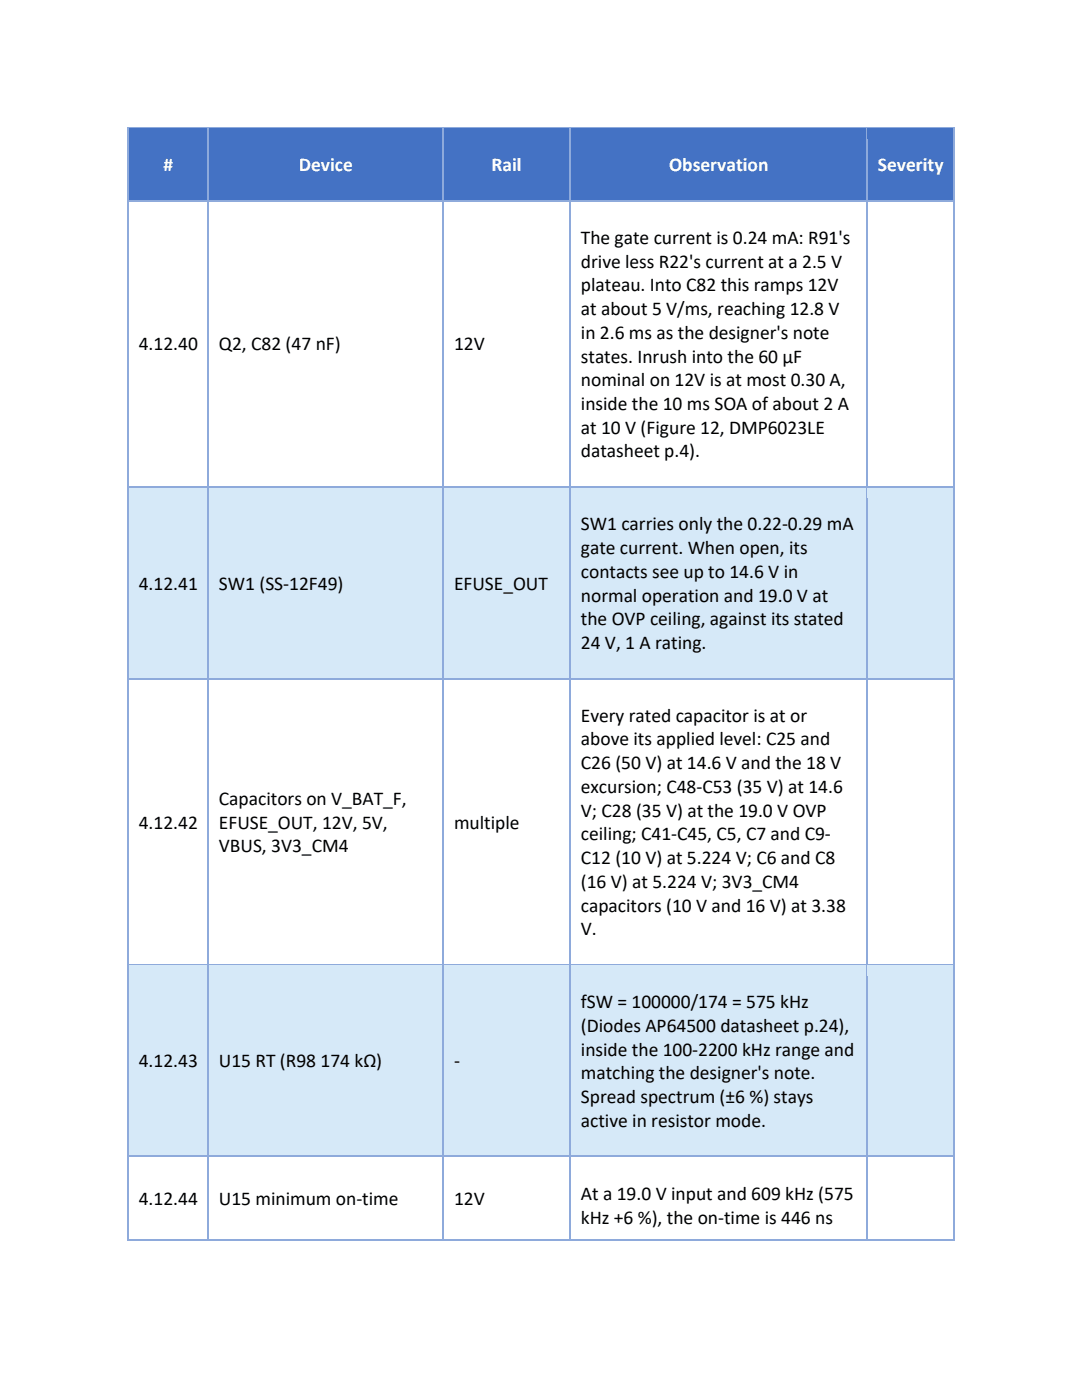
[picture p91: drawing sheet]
<svg xmlns="http://www.w3.org/2000/svg" width="216mm" height="279mm" viewBox="0 0 216 279" stroke-linecap="round" stroke-linejoin="round" font-family="sans-serif">
<defs><g id="words">
<g font-size="3.9" fill="#fff">
<text x="32.6" y="34.1">#</text>
<text x="59.6" y="34.1">Device</text>
<text x="98.1" y="34.1">Rail</text>
<text x="133.5" y="34.1">Observation</text>
<text x="175.2" y="34.1">Severity</text>
</g>
<g font-size="3.9">
<text x="115.9" y="48.7">The gate current is 0.24 mA: R91's</text>
<text x="115.9" y="53.4">drive less R22's current at a 2.5 V</text>
<text x="115.9" y="58.2">plateau. Into C82 this ramps 12V</text>
<text x="115.9" y="62.9">at about 5 V/ms, reaching 12.8 V</text>
<text x="27.7" y="69.9">4.12.40</text>
<text x="43.7" y="69.9">Q2, C82 (47 nF)</text>
<text x="90.6" y="69.9">12V</text>
<text x="115.9" y="67.6">in 2.6 ms as the designer's note</text>
<text x="115.9" y="72.4">states. Inrush into the 60 µF</text>
<text x="115.9" y="77.1">nominal on 12V is at most 0.30 A,</text>
<text x="115.9" y="81.9">inside the 10 ms SOA of about 2 A</text>
<text x="115.9" y="86.5">at 10 V (Figure 12, DMP6023LE</text>
<text x="115.9" y="91.3">datasheet p.4).</text>
<text x="115.9" y="105.8">SW1 carries only the 0.22-0.29 mA</text>
<text x="115.9" y="110.6">gate current. When open, its</text>
<text x="27.7" y="117.7">4.12.41</text>
<text x="43.7" y="117.7">SW1 (SS-12F49)</text>
<text x="90.6" y="117.7">EFUSE_OUT</text>
<text x="115.9" y="115.3">contacts see up to 14.6 V in</text>
<text x="115.9" y="120.1">normal operation and 19.0 V at</text>
<text x="115.9" y="124.8">the OVP ceiling, against its stated</text>
<text x="115.9" y="129.5">24 V, 1 A rating.</text>
<text x="115.9" y="144">Every rated capacitor is at or</text>
<text x="115.9" y="148.8">above its applied level: C25 and</text>
<text x="115.9" y="153.5">C26 (50 V) at 14.6 V and the 18 V</text>
<text x="43.7" y="160.6">Capacitors on V_BAT_F,</text>
<text x="115.9" y="158.2">excursion; C48-C53 (35 V) at 14.6</text>
<text x="27.7" y="165.4">4.12.42</text>
<text x="43.7" y="165.4">EFUSE_OUT, 12V, 5V,</text>
<text x="90.6" y="165.4">multiple</text>
<text x="115.9" y="163">V; C28 (35 V) at the 19.0 V OVP</text>
<text x="115.9" y="167.7">ceiling; C41-C45, C5, C7 and C9-</text>
<text x="43.7" y="170.1">VBUS, 3V3_CM4</text>
<text x="115.9" y="172.5">C12 (10 V) at 5.224 V; C6 and C8</text>
<text x="115.9" y="177.2">(16 V) at 5.224 V; 3V3_CM4</text>
<text x="115.9" y="181.9">capacitors (10 V and 16 V) at 3.38</text>
<text x="115.9" y="186.7">V.</text>
<text x="115.9" y="201.2">fSW = 100000/174 = 575 kHz</text>
<text x="115.9" y="205.9">(Diodes AP64500 datasheet p.24),</text>
<text x="27.7" y="213">4.12.43</text>
<text x="43.7" y="213">U15 RT (R98 174 kΩ)</text>
<text x="90.6" y="213">-</text>
<text x="115.9" y="210.7">inside the 100-2200 kHz range and</text>
<text x="115.9" y="215.4">matching the designer's note.</text>
<text x="115.9" y="220.1">Spread spectrum (±6 %) stays</text>
<text x="115.9" y="224.9">active in resistor mode.</text>
<text x="115.9" y="239.4">At a 19.0 V input and 609 kHz (575</text>
<text x="27.7" y="240.5">4.12.44</text>
<text x="43.7" y="240.5">U15 minimum on-time</text>
<text x="90.6" y="240.5">12V</text>
<text x="115.9" y="244.2">kHz +6 %), the on-time is 446 ns</text>
</g>
</g></defs>
<g fill="#4472c4">
<path d="M25.7 25.7h15.8v14.3h-15.8z"/>
<path d="M27.7 27.8h11.8v10h-11.8z"/>
<path d="M41.7 25.7h46.7v14.3h-46.7z"/>
<path d="M43.7 27.8h42.7v10h-42.7z"/>
<path d="M88.6 25.7h25v14.3h-25z"/>
<path d="M90.6 27.8h21.1v10h-21.1z"/>
<path d="M113.9 25.7h59v14.3h-59z"/>
<path d="M115.9 27.8h55v10h-55z"/>
<path d="M173.1 25.7h17.1v14.3h-17.1z"/>
<path d="M175.2 27.8h13v10h-13z"/>
</g>
<path d="M25.5 25.4v2.4" fill="none" stroke="#8eaadb" stroke-width=".25"/>
<path d="M25.4 25.4h.3v.3h-.3z" fill="#8eaadb"/>
<path d="M25.7 25.5h15.7" fill="none" stroke="#8eaadb" stroke-width=".25"/>
<path d="M25.7 25.7h15.7v2.1h-15.7z" fill="#4472c4"/>
<path d="M41.5 25.7v2.1" fill="none" stroke="#8eaadb" stroke-width=".25"/>
<path d="M41.4 25.4h.3v.3h-.3z" fill="#8eaadb"/>
<path d="M41.7 25.5h46.6" fill="none" stroke="#8eaadb" stroke-width=".25"/>
<path d="M41.7 25.7h46.6v2.1h-46.6z" fill="#4472c4"/>
<path d="M88.4 25.7v2.1" fill="none" stroke="#8eaadb" stroke-width=".25"/>
<path d="M88.3 25.4h.3v.3h-.3z" fill="#8eaadb"/>
<path d="M88.6 25.5h25" fill="none" stroke="#8eaadb" stroke-width=".25"/>
<path d="M88.6 25.7h25v2.1h-25z" fill="#4472c4"/>
<path d="M113.7 25.7v2.1" fill="none" stroke="#8eaadb" stroke-width=".25"/>
<path d="M113.6 25.4h.3v.3h-.3z" fill="#8eaadb"/>
<path d="M113.9 25.5h59" fill="none" stroke="#8eaadb" stroke-width=".25"/>
<path d="M113.9 25.7h59v2.1h-59z" fill="#4472c4"/>
<path d="M173 25.7v2.1" fill="none" stroke="#8eaadb" stroke-width=".25"/>
<path d="M172.9 25.4h.2v.3h-.2z" fill="#8eaadb"/>
<path d="M173.1 25.5h17.1" fill="none" stroke="#8eaadb" stroke-width=".25"/>
<path d="M173.1 25.7h17.1v2.1h-17.1z" fill="#4472c4"/>
<path d="M190.3 25.4v2.4" fill="none" stroke="#8eaadb" stroke-width=".25"/>
<path d="M190.2 25.4h.2v.3h-.2z" fill="#8eaadb"/>
<path d="M25.6 37.8h16v2.2h-16z" fill="#4472c4"/>
<path d="M25.5 27.8v12.2" fill="none" stroke="#8eaadb" stroke-width=".25"/>
<path d="M41.6 37.8h46.9v2.2h-46.9z" fill="#4472c4"/>
<path d="M41.5 27.8v12.2" fill="none" stroke="#8eaadb" stroke-width=".25"/>
<path d="M88.5 37.8h25.3v2.2h-25.3z" fill="#4472c4"/>
<path d="M88.4 27.8v12.2" fill="none" stroke="#8eaadb" stroke-width=".25"/>
<path d="M113.8 37.8h59.3v2.2h-59.3z" fill="#4472c4"/>
<path d="M113.7 27.8v12.2" fill="none" stroke="#8eaadb" stroke-width=".25"/>
<path d="M173.1 37.8h17.2v2.2h-17.2z" fill="#4472c4"/>
<path d="M25.5 40v57.1M41.5 40v57.1M88.4 40v57.1M113.7 40v57.1M173 27.8v69.3M190.3 27.8v69.3M25.7 40.1h15.7M41.7 40.1h46.6M88.6 40.1h25M113.9 40.1h59M173.1 40.1h17.1" fill="none" stroke="#8eaadb" stroke-width=".25"/>
<g fill="#d6e9f8">
<path d="M25.7 97.4h15.8v37.9h-15.8z"/>
<path d="M27.7 111.3h11.8v10h-11.8z"/>
<path d="M41.7 97.4h46.7v37.9h-46.7z"/>
<path d="M43.7 111.3h42.7v10h-42.7z"/>
<path d="M88.6 97.4h25v37.9h-25z"/>
<path d="M90.6 111.3h21.1v10h-21.1z"/>
<path d="M113.9 97.4h59v37.9h-59z"/>
<path d="M115.9 99.5h55v7.3h-55z"/>
<path d="M115.9 106.8h55v4.8h-55z"/>
<path d="M115.9 111.6h55v4.7h-55z"/>
<path d="M115.9 116.3h55v4.8h-55z"/>
<path d="M115.9 121.1h55v4.7h-55z"/>
<path d="M115.9 125.8h55v7.4h-55z"/>
<path d="M173.1 97.4h17.1v37.9h-17.1z"/>
<path d="M175.2 111.2h13v10.2h-13z"/>
</g>
<path d="M25.5 97.1v2.4M25.7 97.2h15.7" fill="none" stroke="#8eaadb" stroke-width=".25"/>
<path d="M25.7 97.4h15.7v2.1h-15.7z" fill="#d6e9f8"/>
<path d="M41.5 97.1v2.4M41.7 97.2h46.6" fill="none" stroke="#8eaadb" stroke-width=".25"/>
<path d="M41.7 97.4h46.6v2.1h-46.6z" fill="#d6e9f8"/>
<path d="M88.4 97.1v2.4M88.6 97.2h25" fill="none" stroke="#8eaadb" stroke-width=".25"/>
<path d="M88.6 97.4h25v2.1h-25z" fill="#d6e9f8"/>
<path d="M113.7 97.1v2.4M113.9 97.2h59" fill="none" stroke="#8eaadb" stroke-width=".25"/>
<path d="M113.9 97.4h59v2.1h-59z" fill="#d6e9f8"/>
<path d="M173 97.1v2.4M173.1 97.2h17.1" fill="none" stroke="#8eaadb" stroke-width=".25"/>
<path d="M173.1 97.4h17.1v2.1h-17.1z" fill="#d6e9f8"/>
<path d="M190.3 97.1v2.4" fill="none" stroke="#8eaadb" stroke-width=".25"/>
<path d="M25.6 133.2h16v2.1h-16z" fill="#d6e9f8"/>
<path d="M25.5 99.5v35.8" fill="none" stroke="#8eaadb" stroke-width=".25"/>
<path d="M41.6 133.2h46.9v2.1h-46.9z" fill="#d6e9f8"/>
<path d="M41.5 99.5v35.8" fill="none" stroke="#8eaadb" stroke-width=".25"/>
<path d="M88.5 133.2h25.3v2.1h-25.3z" fill="#d6e9f8"/>
<path d="M88.4 99.5v35.8" fill="none" stroke="#8eaadb" stroke-width=".25"/>
<path d="M113.8 133.2h59.3v2.1h-59.3z" fill="#d6e9f8"/>
<path d="M113.7 99.5v35.8" fill="none" stroke="#8eaadb" stroke-width=".25"/>
<path d="M173.1 133.2h17.2v2.1h-17.2z" fill="#d6e9f8"/>
<path d="M173 99.5v92.9M190.3 99.5v92.9M25.5 135.3v57.1M25.7 135.4h15.7M41.5 135.3v57.1M41.7 135.4h46.6M88.4 135.3v57.1M88.6 135.4h25M113.7 135.3v57.1M113.9 135.4h59M173.1 135.4h17.1" fill="none" stroke="#8eaadb" stroke-width=".25"/>
<g fill="#d6e9f8">
<path d="M25.7 192.7h15.8v37.9h-15.8z"/>
<path d="M27.7 206.7h11.8v10h-11.8z"/>
<path d="M41.7 192.7h46.7v37.9h-46.7z"/>
<path d="M43.7 206.7h42.7v10h-42.7z"/>
<path d="M88.6 192.7h25v37.9h-25z"/>
<path d="M90.6 206.7h21.1v10h-21.1z"/>
<path d="M113.9 192.7h59v37.9h-59z"/>
<path d="M115.9 194.8h55v7.4h-55z"/>
<path d="M115.9 202.2h55v4.7h-55z"/>
<path d="M115.9 206.9h55v4.8h-55z"/>
<path d="M115.9 211.7h55v4.7h-55z"/>
<path d="M115.9 216.4h55v4.7h-55z"/>
<path d="M115.9 221.1h55v7.4h-55z"/>
<path d="M173.1 192.7h17.1v37.9h-17.1z"/>
<path d="M175.2 206.6h13v10.2h-13z"/>
</g>
<path d="M25.5 192.4v2.4M25.7 192.6h15.7" fill="none" stroke="#8eaadb" stroke-width=".25"/>
<path d="M25.7 192.7h15.7v2.1h-15.7z" fill="#d6e9f8"/>
<path d="M41.5 192.4v2.4M41.7 192.6h46.6" fill="none" stroke="#8eaadb" stroke-width=".25"/>
<path d="M41.7 192.7h46.6v2.1h-46.6z" fill="#d6e9f8"/>
<path d="M88.4 192.4v2.4M88.6 192.6h25" fill="none" stroke="#8eaadb" stroke-width=".25"/>
<path d="M88.6 192.7h25v2.1h-25z" fill="#d6e9f8"/>
<path d="M113.7 192.4v2.4M113.9 192.6h59" fill="none" stroke="#8eaadb" stroke-width=".25"/>
<path d="M113.9 192.7h59v2.1h-59z" fill="#d6e9f8"/>
<path d="M173 192.4v2.4M173.1 192.6h17.1" fill="none" stroke="#8eaadb" stroke-width=".25"/>
<path d="M173.1 192.7h17.1v2.1h-17.1z" fill="#d6e9f8"/>
<path d="M190.3 192.4v2.4" fill="none" stroke="#8eaadb" stroke-width=".25"/>
<path d="M25.6 228.5h16v2.1h-16z" fill="#d6e9f8"/>
<path d="M25.5 194.8v35.8" fill="none" stroke="#8eaadb" stroke-width=".25"/>
<path d="M41.6 228.5h46.9v2.1h-46.9z" fill="#d6e9f8"/>
<path d="M41.5 194.8v35.8" fill="none" stroke="#8eaadb" stroke-width=".25"/>
<path d="M88.5 228.5h25.3v2.1h-25.3z" fill="#d6e9f8"/>
<path d="M88.4 194.8v35.8" fill="none" stroke="#8eaadb" stroke-width=".25"/>
<path d="M113.8 228.5h59.3v2.1h-59.3z" fill="#d6e9f8"/>
<path d="M113.7 194.8v35.8" fill="none" stroke="#8eaadb" stroke-width=".25"/>
<path d="M173.1 228.5h17.2v2.1h-17.2z" fill="#d6e9f8"/>
<path d="M173 194.8v38.2M190.3 194.8v38.2M25.5 230.6v16.7M25.7 230.8h15.7M41.5 230.6v2.4M41.7 230.8h46.6M88.4 230.6v2.4M88.6 230.8h25M113.7 230.6v2.4M113.9 230.8h59M173.1 230.8h17.1" fill="none" stroke="#8eaadb" stroke-width=".25"/>
<path d="M25.4 247.3h.3v.3h-.3z" fill="#8eaadb"/>
<path d="M41.5 233v14.3M25.7 247.4h15.7" fill="none" stroke="#8eaadb" stroke-width=".25"/>
<path d="M41.4 247.3h.3v.3h-.3z" fill="#8eaadb"/>
<path d="M88.4 233v14.3M41.7 247.4h46.6" fill="none" stroke="#8eaadb" stroke-width=".25"/>
<path d="M88.3 247.3h.3v.3h-.3z" fill="#8eaadb"/>
<path d="M113.7 233v14.3M88.6 247.4h25" fill="none" stroke="#8eaadb" stroke-width=".25"/>
<path d="M113.6 247.3h.3v.3h-.3z" fill="#8eaadb"/>
<path d="M173 233v14.3M113.9 247.4h59" fill="none" stroke="#8eaadb" stroke-width=".25"/>
<path d="M172.9 247.3h.2v.3h-.2z" fill="#8eaadb"/>
<path d="M190.3 233v14.3M173.1 247.4h17.1" fill="none" stroke="#8eaadb" stroke-width=".25"/>
<path d="M190.2 247.3h.2v.3h-.2z" fill="#8eaadb"/>
<use href="#words"/>
</svg>
